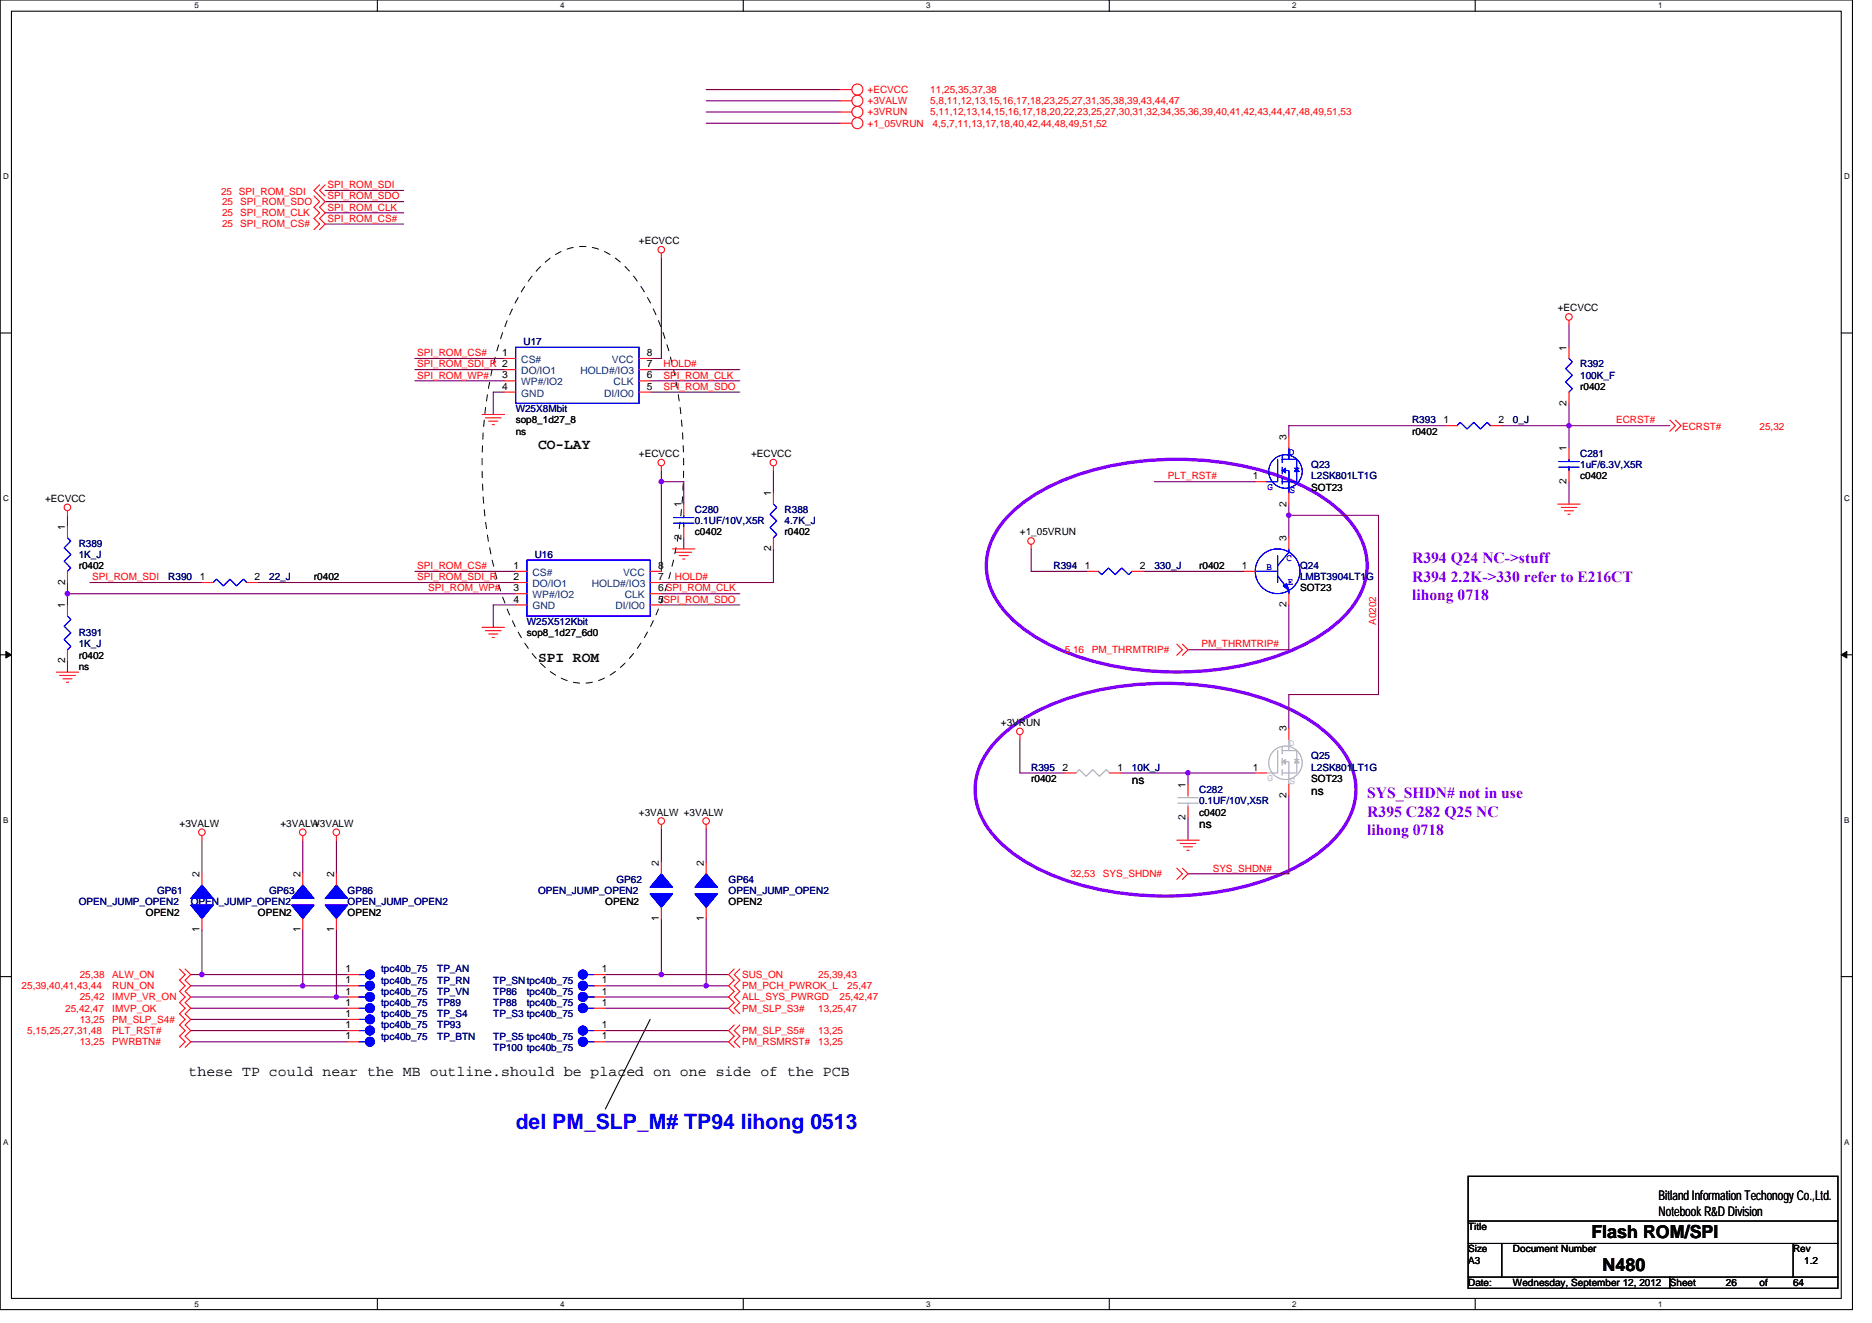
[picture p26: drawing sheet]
<svg xmlns="http://www.w3.org/2000/svg" width="297mm" height="210mm" viewBox="0 0 297 210" stroke-linecap="round" stroke-linejoin="round" font-family="sans-serif">
<defs><g id="words">
<text font-size="3.4" fill="#00f" x="81.8" y="179.1">del PM_SLP_M# TP94 lihong 0513</text>
<g font-size="2.8">
<text x="252.5" y="196.4">Flash ROM/SPI</text>
<text x="254.3" y="201.8">N480</text>
</g>
<g font-size="2.5" fill="#8000ff">
<text x="224.1" y="89.4">R394 Q24 NC-&gt;stuff</text>
<text x="224.1" y="92.3">R394 2.2K-&gt;330 refer to E216CT</text>
<text x="224.1" y="95.2">lihong 0718</text>
<text x="217" y="126.7">SYS_SHDN# not in use</text>
<text x="217" y="129.6">R395 C282 Q25 NC</text>
<text x="217" y="132.6">lihong 0718</text>
</g>
<g font-size="2.3">
<text x="85.4" y="71.3">CO-LAY</text>
<text x="85.4" y="105.1">SPI ROM</text>
<text x="29.9" y="170.8">these TP could near the MB outline.should be placed on one side of the PCB</text>
</g>
<g font-size="2.1">
<text x="263.2" y="190.4">Bitland Information Techonogy Co.,Ltd.</text>
<text x="263.2" y="192.9">Notebook R&amp;D Division</text>
</g>
<g font-size="1.9">
<text x="179.6" y="124.4">ns</text>
<text x="190.3" y="131.5">ns</text>
<text x="208.1" y="126.2">ns</text>
</g>
<g font-size="1.6" fill="#f00">
<text x="137.7" y="16.5">+3VALW</text>
<text x="137.7" y="14.8">+ECVCC</text>
<text x="147.6" y="14.8">11,25,35,37,38</text>
<text x="147.6" y="16.5">5,8,11,12,13,15,16,17,18,23,25,27,31,35,38,39,43,44,47</text>
<text x="137.7" y="20.1">+1_05VRUN</text>
<text x="137.7" y="18.3">+3VRUN</text>
<text x="147.6" y="18.3">5,11,12,13,14,15,16,17,18,20,22,23,25,27,30,31,32,34,35,36,39,40,41,42,43,44,47,48,49,51,53</text>
<text x="148" y="20.1">4,5,7,11,13,17,18,40,42,44,48,49,51,52</text>
<text x="52" y="29.9">SPI_ROM_SDI</text>
<text x="35.1" y="30.9">25 SPI_ROM_SDI</text>
<text x="35.2" y="34.3">25 SPI_ROM_CLK</text>
<text x="35.2" y="32.5">25 SPI_ROM_SDO</text>
<text x="52" y="31.6">SPI_ROM_SDO</text>
<text x="52" y="33.4">SPI_ROM_CLK</text>
<text x="52" y="35.2">SPI_ROM_CS#</text>
<text x="35.2" y="36.1">25 SPI_ROM_CS#</text>
<text x="66.2" y="58.3">SPI_ROM_SDI_R 2</text>
<text x="66.2" y="56.5">SPI_ROM_CS#</text>
<text x="105.3" y="58.3">HOLD#</text>
<text x="66.2" y="60.1">SPI_ROM_WP#</text>
<text x="105.3" y="61.9">SPI_ROM_SDO</text>
<text x="105.3" y="60.1">SPI_ROM_CLK</text>
<text x="256.4" y="67.2">ECRST#</text>
<text x="266.9" y="68.3">ECRST#</text>
<text x="279.2" y="68.3">25,32</text>
<text x="185.3" y="76.1">PLT_RST#</text>
<text x="14.6" y="92.1">SPI_ROM_SDI</text>
<text x="66.2" y="90.3">SPI_ROM_CS#</text>
<text x="66.2" y="92.1">SPI_ROM_SDI_R</text>
<text x="68" y="93.9">SPI_ROM_WP#</text>
<text x="107.1" y="92.1">HOLD#</text>
<text x="218.4" y="99.2" transform="rotate(-90 218.4 99.2)">A0202</text>
<text x="168.9" y="103.7">5,16</text>
<text x="173.2" y="103.7">PM_THRMTRIP#</text>
<text x="190.6" y="102.8">PM_THRMTRIP#</text>
<text x="169.8" y="139.2">32,53</text>
<text x="175" y="139.2">SYS_SHDN#</text>
<text x="192.4" y="138.3">SYS_SHDN#</text>
<text x="12.7" y="155.2">25,38</text>
<text x="17.8" y="155.2">ALW_ON</text>
<text x="117.7" y="155.2">SUS_ON</text>
<text x="129.8" y="155.2">25,39,43</text>
<text x="3.4" y="157">25,39,40,41,43,44</text>
<text x="10.3" y="160.5">25,42,47</text>
<text x="12.7" y="158.8">25,42</text>
<text x="17.8" y="160.5">IMVP_OK</text>
<text x="17.8" y="158.8">IMVP_VR_ON</text>
<text x="17.8" y="157">RUN_ON</text>
<text x="117.7" y="160.5">PM_SLP_S3#</text>
<text x="117.7" y="158.8">ALL_SYS_PWRGD</text>
<text x="117.7" y="157">PM_PCH_PWROK_L</text>
<text x="129.8" y="160.5">13,25,47</text>
<text x="133.2" y="158.8">25,42,47</text>
<text x="134.4" y="157">25,47</text>
<text x="4.3" y="164.1">5,15,25,27,31,48</text>
<text x="12.7" y="165.9">13,25</text>
<text x="12.7" y="162.3">13,25</text>
<text x="17.8" y="165.9">PWRBTN#</text>
<text x="17.8" y="164.1">PLT_RST#</text>
<text x="17.8" y="162.3">PM_SLP_S4#</text>
<text x="117.7" y="165.9">PM_RSMRST#</text>
<text x="117.7" y="164.1">PM_SLP_S5#</text>
<text x="129.8" y="164.1">13,25</text>
<text x="129.8" y="165.9">13,25</text>
</g>
<g font-size="1.6">
<text x="101.4" y="38.8">+ECVCC</text>
<text x="247.2" y="49.4">+ECVCC</text>
<text x="79.7" y="56.5">1</text>
<text x="102.6" y="58.3">7</text>
<text x="102.6" y="56.5">8</text>
<text x="248.6" y="55.6" transform="rotate(-90 248.6 55.6)">1</text>
<text x="79.7" y="60.1">3</text>
<text x="79.7" y="61.8">4</text>
<text x="102.6" y="60.1">6</text>
<text x="102.6" y="61.8">5</text>
<text x="248.6" y="64.4" transform="rotate(-90 248.6 64.4)">2</text>
<text x="250.7" y="61.9">r0402</text>
<text x="81.8" y="69">ns</text>
<text x="81.8" y="67.2">sop8_1d27_8</text>
<text x="204.1" y="69.9" transform="rotate(-90 204.1 69.9)">3</text>
<text x="224.1" y="69">r0402</text>
<text x="229" y="67.2">1</text>
<text x="237.8" y="67.2">2</text>
<text x="248.6" y="71.6" transform="rotate(-90 248.6 71.6)">1</text>
<text x="101.4" y="72.5">+ECVCC</text>
<text x="119.2" y="72.5">+ECVCC</text>
<text x="198.8" y="76.1">1</text>
<text x="208.1" y="77.9">SOT23</text>
<text x="248.6" y="76.8" transform="rotate(-90 248.6 76.8)">2</text>
<text x="250.7" y="76.1">c0402</text>
<text x="7.2" y="79.7">+ECVCC</text>
<text x="108.1" y="80.5" transform="rotate(-90 108.1 80.5)">1</text>
<text x="122.3" y="78.8" transform="rotate(-90 122.3 78.8)">1</text>
<text x="204.1" y="80.4" transform="rotate(-90 204.1 80.4)">2</text>
<text x="10.3" y="84.1" transform="rotate(-90 10.3 84.1)">1</text>
<text x="108.1" y="85.7" transform="rotate(-90 108.1 85.7)">2</text>
<text x="110.3" y="85">c0402</text>
<text x="122.3" y="87.5" transform="rotate(-90 122.3 87.5)">2</text>
<text x="124.5" y="85">r0402</text>
<text x="161.8" y="85">+1_05VRUN</text>
<text x="204.1" y="85.9" transform="rotate(-90 204.1 85.9)">3</text>
<text x="10.3" y="92.8" transform="rotate(-90 10.3 92.8)">2</text>
<text x="12.5" y="90.3">r0402</text>
<text x="31.7" y="92.1">1</text>
<text x="40.4" y="92.1">2</text>
<text x="49.8" y="92.1">r0402</text>
<text x="81.5" y="90.3">1</text>
<text x="81.5" y="92.1">2</text>
<text x="81.5" y="93.9">3</text>
<text x="81.5" y="95.6">4</text>
<text x="104.4" y="92.1">7</text>
<text x="104.4" y="93.9">6 SPI_ROM_CLK</text>
<text x="104.4" y="95.6">5SPI_ROM_SDO</text>
<text x="104.4" y="90.3">8</text>
<text x="172.1" y="90.3">1</text>
<text x="180.9" y="90.3">2</text>
<text x="190.3" y="90.3">r0402</text>
<text x="197" y="90.3">1</text>
<text x="206.3" y="93.9">SOT23</text>
<text x="10.3" y="96.5" transform="rotate(-90 10.3 96.5)">1</text>
<text x="83.6" y="101">sop8_1d27_6d0</text>
<text x="204.1" y="96.4" transform="rotate(-90 204.1 96.4)">2</text>
<text x="10.3" y="105.3" transform="rotate(-90 10.3 105.3)">2</text>
<text x="12.5" y="106.3">ns</text>
<text x="12.5" y="104.5">r0402</text>
<text x="158.8" y="115.2">+3VRUN</text>
<text x="204.1" y="116.1" transform="rotate(-90 204.1 116.1)">3</text>
<text x="163.6" y="124.1">r0402</text>
<text x="168.6" y="122.3">2</text>
<text x="177.3" y="122.3">1</text>
<text x="188.1" y="125" transform="rotate(-90 188.1 125)">1</text>
<text x="198.8" y="122.3">1</text>
<text x="208.1" y="124.1">SOT23</text>
<text x="28.5" y="131.2">+3VALW</text>
<text x="44.5" y="131.2">+3VALW</text>
<text x="49.8" y="131.2">+3VALW</text>
<text x="101.4" y="129.4">+3VALW +3VALW</text>
<text x="188.1" y="130.2" transform="rotate(-90 188.1 130.2)">2</text>
<text x="190.3" y="129.4">c0402</text>
<text x="204.1" y="126.6" transform="rotate(-90 204.1 126.6)">2</text>
<text x="104.6" y="137.4" transform="rotate(-90 104.6 137.4)">2</text>
<text x="111.7" y="137.4" transform="rotate(-90 111.7 137.4)">2</text>
<text x="31.7" y="139.2" transform="rotate(-90 31.7 139.2)">2</text>
<text x="47.7" y="139.2" transform="rotate(-90 47.7 139.2)">2</text>
<text x="53" y="139.2" transform="rotate(-90 53 139.2)">2</text>
<text x="96.1" y="143.7">OPEN2</text>
<text x="115.6" y="143.7">OPEN2</text>
<text x="23.2" y="145.4">OPEN2</text>
<text x="31.7" y="148" transform="rotate(-90 31.7 148)">1</text>
<text x="40.9" y="145.4">OPEN2</text>
<text x="47.7" y="148" transform="rotate(-90 47.7 148)">1</text>
<text x="53" y="148" transform="rotate(-90 53 148)">1</text>
<text x="55.2" y="145.4">OPEN2</text>
<text x="104.6" y="146.2" transform="rotate(-90 104.6 146.2)">1</text>
<text x="111.7" y="146.2" transform="rotate(-90 111.7 146.2)">1</text>
<text x="54.8" y="154.3">1</text>
<text x="95.5" y="154.3">1</text>
<text x="54.8" y="157.9">1</text>
<text x="54.8" y="161.4">1</text>
<text x="54.8" y="156.1">1</text>
<text x="54.8" y="159.6">1</text>
<text x="95.5" y="157.9">1</text>
<text x="95.5" y="159.6">1</text>
<text x="95.5" y="156.1">1</text>
<text x="54.8" y="165">1</text>
<text x="54.8" y="163.2">1</text>
<text x="95.5" y="163.2">1</text>
<text x="95.5" y="165">1</text>
<text x="233" y="195.2">Title</text>
<text x="233" y="200.6">A3</text>
<text x="233" y="198.8">Size</text>
<text x="240.1" y="198.8">Document Number</text>
<text x="284.5" y="198.8">Rev</text>
<text x="286.3" y="200.6">1.2</text>
<text x="233" y="204.1">Date:</text>
<text x="240.1" y="204.1">Wednesday, September 12, 2012</text>
<text x="265" y="204.1">Sheet</text>
<text x="273.9" y="204.1">26</text>
<text x="279.2" y="204.1">of</text>
<text x="284.5" y="204.1">64</text>
</g>
<g font-size="1.6" fill="#004080">
<text x="82.7" y="57.6">CS#</text>
<text x="82.7" y="59.4">DO/IO1</text>
<text x="92.1" y="59.4">HOLD#/IO3</text>
<text x="97.1" y="57.6">VCC</text>
<text x="82.7" y="61.2">WP#/IO2</text>
<text x="82.7" y="62.9">GND</text>
<text x="95.9" y="62.9">DI/IO0</text>
<text x="97.4" y="61.2">CLK</text>
<text x="84.5" y="91.4">CS#</text>
<text x="84.5" y="93.2">DO/IO1</text>
<text x="84.5" y="95">WP#/IO2</text>
<text x="93.9" y="93.2">HOLD#/IO3</text>
<text x="98.9" y="91.4">VCC</text>
<text x="99.1" y="95">CLK</text>
<text x="84.5" y="96.7">GND</text>
<text x="97.6" y="96.7">DI/IO0</text>
</g>
<g font-size="1.6" fill="#000080">
<text x="83.1" y="54.8">U17</text>
<text x="250.7" y="58.3">R392</text>
<text x="81.8" y="65.4">W25X8Mbit</text>
<text x="250.7" y="60.1">100K_F</text>
<text x="224.1" y="67.2">R393</text>
<text x="240.1" y="67.2">0_J</text>
<text x="208.1" y="74.3">Q23</text>
<text x="208.1" y="76.1">L2SK801LT1G</text>
<text x="250.7" y="72.5">C281</text>
<text x="250.7" y="74.3">1uF/6.3V,X5R</text>
<text x="110.3" y="81.4">C280</text>
<text x="110.3" y="83.2">0.1UF/10V,X5R</text>
<text x="124.5" y="81.4">R388</text>
<text x="124.5" y="83.2">4.7K_J</text>
<text x="12.5" y="86.8">R389</text>
<text x="12.5" y="88.5">1K_J</text>
<text x="84.9" y="88.5">U16</text>
<text x="26.7" y="92.1">R390</text>
<text x="42.7" y="92.1">22_J</text>
<text x="167.2" y="90.3">R394</text>
<text x="183.2" y="90.3">330_J</text>
<text x="206.3" y="90.3">Q24</text>
<text x="206.3" y="92.1">LMBT3904LT1G</text>
<text x="12.5" y="101">R391</text>
<text x="83.6" y="99.2">W25X512Kbit</text>
<text x="12.5" y="102.8">1K_J</text>
<text x="163.6" y="122.3">R395</text>
<text x="179.6" y="122.3">10K_J</text>
<text x="190.3" y="125.9">C282</text>
<text x="208.1" y="120.5">Q25</text>
<text x="208.1" y="122.3">L2SK801LT1G</text>
<text x="190.3" y="127.7">0.1UF/10V,X5R</text>
<text x="12.5" y="143.7">OPEN_JUMP_OPEN2</text>
<text x="24.9" y="141.9">GP61</text>
<text x="30.3" y="143.7">OPEN_JUMP_OPEN2</text>
<text x="42.7" y="141.9">GP63</text>
<text x="55.2" y="141.9">GP86</text>
<text x="55.2" y="143.7">OPEN_JUMP_OPEN2</text>
<text x="85.4" y="141.9">OPEN_JUMP_OPEN2</text>
<text x="97.8" y="140.1">GP62</text>
<text x="115.6" y="140.1">GP64</text>
<text x="115.6" y="141.9">OPEN_JUMP_OPEN2</text>
<text x="60.5" y="154.3">tpc40b_75</text>
<text x="69.4" y="154.3">TP_AN</text>
<text x="60.5" y="157.9">tpc40b_75</text>
<text x="60.5" y="161.4">tpc40b_75</text>
<text x="60.5" y="156.1">tpc40b_75</text>
<text x="60.5" y="159.7">tpc40b_75</text>
<text x="69.4" y="157.9">TP_VN</text>
<text x="69.4" y="161.4">TP_S4</text>
<text x="69.4" y="156.1">TP_RN</text>
<text x="69.4" y="159.7">TP89</text>
<text x="78.3" y="159.7">TP88</text>
<text x="78.3" y="161.4">TP_S3 tpc40b_75</text>
<text x="78.3" y="157.9">TP86</text>
<text x="78.3" y="156.1">TP_SNtpc40b_75</text>
<text x="83.6" y="159.7">tpc40b_75</text>
<text x="83.6" y="157.9">tpc40b_75</text>
<text x="60.5" y="165">tpc40b_75</text>
<text x="60.5" y="163.2">tpc40b_75</text>
<text x="69.4" y="165">TP_BTN</text>
<text x="69.4" y="163.2">TP93</text>
<text x="78.3" y="165">TP_S5 tpc40b_75</text>
<text x="78.3" y="166.8">TP100 tpc40b_75</text>
</g>
<g font-size="1.6" fill="#00f">
<text x="201.1" y="77.7">G</text>
<text x="204.5" y="72.2">D</text>
<text x="204.7" y="78.2">S</text>
<text x="204.1" y="89.1">C</text>
<text x="201" y="90.5">B</text>
<text x="204.3" y="92.8">E</text>
</g>
<g font-size="1.6" fill="#c0c0c0">
<text x="204.5" y="118.4">D</text>
<text x="201.1" y="123.9">G</text>
<text x="204.7" y="124.5">S</text>
</g>
<g font-size="1.3">
<text x="30.8" y="1.3">5</text>
<text x="88.9" y="1.3">4</text>
<text x="147" y="1.3">3</text>
<text x="205" y="1.3">2</text>
<text x="263.1" y="1.3">1</text>
<text x=".5" y="28.4">D</text>
<text x="292.6" y="28.4">D</text>
<text x=".5" y="79.5">C</text>
<text x="292.6" y="79.5">C</text>
<text x=".5" y="130.6">B</text>
<text x="292.6" y="130.6">B</text>
<text x=".5" y="181.7">A</text>
<text x="292.6" y="181.7">A</text>
<text x="30.8" y="207.4">5</text>
<text x="88.9" y="207.4">4</text>
<text x="147" y="207.4">3</text>
<text x="205" y="207.4">2</text>
<text x="263.1" y="207.4">1</text>
</g>
</g></defs>
<path d="M0 0h293.9v207.9h-293.9zM1.8 1.8h290.4v204.3h-290.4z" fill="none" stroke="#000" stroke-width=".17"/>
<g fill="#fff">
<path d="M30.8 .2h.7v1.4h-.7z"/>
<path d="M30.8 206.3h.7v1.4h-.7z"/>
</g>
<path d="M59.9 0v1.8M59.9 206.1v1.8" fill="none" stroke="#000" stroke-width=".17"/>
<g fill="#fff">
<path d="M88.9 .2h.7v1.4h-.7z"/>
<path d="M88.9 206.3h.7v1.4h-.7z"/>
</g>
<path d="M117.9 0v1.8M117.9 206.1v1.8" fill="none" stroke="#000" stroke-width=".17"/>
<g fill="#fff">
<path d="M147 .2h.7v1.4h-.7z"/>
<path d="M147 206.3h.7v1.4h-.7z"/>
</g>
<path d="M176 0v1.8M176 206.1v1.8" fill="none" stroke="#000" stroke-width=".17"/>
<g fill="#fff">
<path d="M205 .2h.7v1.4h-.7z"/>
<path d="M205 206.3h.7v1.4h-.7z"/>
</g>
<path d="M234.1 0v1.8M234.1 206.1v1.8" fill="none" stroke="#000" stroke-width=".17"/>
<g fill="#fff">
<path d="M263.1 .2h.7v1.4h-.7z"/>
<path d="M263.1 206.3h.7v1.4h-.7z"/>
<path d="M.5 27.3h.9v1.4h-.9z"/>
<path d="M292.6 27.3h.9v1.4h-.9z"/>
<path d="M.5 78.4h.9v1.4h-.9z"/>
<path d="M292.6 78.4h.9v1.4h-.9z"/>
</g>
<path d="M0 52.9h1.8M292.2 52.9h1.7" fill="none" stroke="#000" stroke-width=".17"/>
<g fill="#fff">
<path d="M.5 129.5h.8v1.4h-.8z"/>
<path d="M292.6 129.5h.9v1.4h-.9z"/>
</g>
<path d="M0 103.9h1.8M292.2 103.9h1.7" fill="none" stroke="#000" stroke-width=".17"/>
<path d="M.9 103.4l.9 .5-.9 .5zM292.2 103.9l.8-.5v1z" fill="#000" stroke="#000" stroke-width=".16"/>
<g fill="#fff">
<path d="M.5 180.5h.8v1.4h-.8z"/>
<path d="M292.6 180.5h.9v1.4h-.9z"/>
</g>
<path d="M0 155h1.8M292.2 155h1.7M103.2 161.8l-7.1 14.2M233 186.7h58.6v17.8h-58.6zM233 193.8h58.6M233 197.4h58.6M238.3 197.4v5.3M284.5 197.4v5.3M233 202.7h58.6M265 202.7v1.8" fill="none" stroke="#000" stroke-width=".17"/>
<path d="M85.4 42.6a9.4 9.4 0 0 1 8.3-3.4 11.4 11.4 0 0 1 6.8 4.6 37.5 37.5 0 0 1 6.3 14.7 70.5 70.5 0 0 1-1.1 34.9 27.9 27.9 0 0 1-7.3 12.6 8.4 8.4 0 0 1-11.9 0 27.9 27.9 0 0 1-7.2-12.6 70 70 0 0 1 0-39.3 31.1 31.1 0 0 1 6.1-11.5z" fill="none" stroke="#000" stroke-width=".16" stroke-dasharray="1 1 1 1 1 1 1 1"/>
<path d="M159.9 82a28.5 28.5 0 0 1 12.9-7.2 51 51 0 0 1 31.8 1.4 22.1 22.1 0 0 1 10.8 8.2 10.1 10.1 0 0 1-.8 11.9 25.2 25.2 0 0 1-12 7.8 50.8 50.8 0 0 1-33.7-.7 22.1 22.1 0 0 1-10.9-8.3 10.1 10.1 0 0 1 .9-11.9zM158.1 117.6a28.5 28.5 0 0 1 13-7.3 51 51 0 0 1 31.7 1.4 22.1 22.1 0 0 1 10.8 8.3 10.1 10.1 0 0 1-.8 11.9 25.2 25.2 0 0 1-12 7.8 50.8 50.8 0 0 1-33.7-.7 22.1 22.1 0 0 1-10.8-8.3 10.1 10.1 0 0 1 .8-11.9z" fill="none" stroke="#8000ff" stroke-width=".53"/>
<g fill="none" stroke="#800040" stroke-width=".17">
<path d="M112.1 16h21.3M112.1 19.6h21.3M112.1 17.8h21.3M112.1 14.2h21.3M51.6 30.2h12.4M51.6 32h12.4M51.6 33.8h12.4M51.6 35.6h12.4M65.8 58.7h14.2M65.8 56.9h14.2M103.2 58.7h14.2M104.9 40.9v16h-1.7"/>
<path d="M249 51.6v3.5M65.8 60.5h14.2M80 62.2h-1.7v3.6M103.2 62.2h14.2M103.2 60.5h14.2M104.9 74.7v1.8h3.6v3.5M104.9 76.5v14.2M122.7 74.7v3.5M183.2 76.5h16M229.4 67.6h-24.9v1.7M238.3 67.6h10.7M249 67.6h16"/>
<path d="M249 64v3.6M249 76.5v3.5M249 67.6v3.5M10.7 94.2h71.1M10.7 94.2v1.8M10.7 81.8v1.8M10.7 92.5v1.7M14.3 92.5h17.7M40.9 92.5h40.9M65.8 90.7h16M81.8 96h-3.5v3.6M104.9 96h12.5"/>
<path d="M104.9 94.2h12.5M108.5 85.3v1.8M122.7 87.1v5.4h-17.8M163.6 87.1v3.6h8.9M181.4 90.7h16M204.5 81.8v3.5M204.5 96v7.1h-16M204.5 80v1.8M204.5 81.8h14.2v28.4h-14.2v5.4M10.7 104.9v1.8M161.8 117.3v5.4h7.1M32 133.4v5.3"/>
<path d="M48 133.4v5.3M53.4 133.4v5.3M104.9 131.6v5.3M112.1 131.6v5.3M177.8 122.7h10.7M188.5 122.7h10.7M188.5 122.7v1.8M188.5 129.8v3.6M204.5 126.2v12.5h-16M30.3 156.5h17.7M30.3 158.2h23.1M30.3 154.7h1.7"/>
<path d="M32 147.6v7.1M32 154.7h23.2M48 147.6v8.9M48 156.5h7.2M53.4 147.6v10.6M53.4 158.2h1.8M96.1 158.2h19.5M96.1 154.7h8.8M96.1 156.5h16M104.9 154.7h10.7M104.9 145.8v8.9M112.1 145.8v10.7"/>
<path d="M112.1 156.5h3.5M30.3 160h24.9M30.3 161.8h24.9M30.3 163.6h24.9M30.3 165.4h24.9M96.1 160h19.5M96.1 163.6h19.5M96.1 165.4h19.5"/>
</g>
<g fill="#f0f" stroke="#f0f" stroke-width=".17">
<circle cx="10.7" cy="94.2" r=".35"/>
<circle cx="104.9" cy="76.4" r=".35"/>
<circle cx="32" cy="154.7" r=".35"/>
<circle cx="104.9" cy="154.7" r=".35"/>
<circle cx="48" cy="156.5" r=".35"/>
<circle cx="53.4" cy="158.2" r=".35"/>
<circle cx="248.9" cy="67.6" r=".35"/>
<circle cx="188.5" cy="122.7" r=".35"/>
<circle cx="204.5" cy="81.8" r=".35"/>
<circle cx="112" cy="156.5" r=".35"/>
</g>
<g fill="none" stroke="#f00" stroke-width=".17">
<path d="M133.4 16h1.8M133.4 14.2h1.8M133.4 19.6h1.8M133.4 17.8h1.8M49.8 31.1l.9 .9-.9 .9 .9 .9-.9 .9 .9 .9-.9 .8M50.7 29.3l-.9 .9 1.8 1.8-.9 .9 .9 .9-.9 .9 .9 .9-.9 .8M51.6 29.3l-.9 .9 .9 .9M80 56.9h1.8M80 58.7h1.8M101.4 56.9h1.8M101.4 58.7h1.8M104.9 40.2v.7"/>
<path d="M249 50.8v.8M249 55.1v1.8M76.5 65.8h3.5M77 66.3h2.5M77.6 66.8h1.4M78.1 67.4h.3M80 60.5h1.8M80 62.2h1.8M101.4 60.5h1.8M101.4 62.2h1.8M104.9 74v.7M122.7 74v.7"/>
<path d="M122.7 78.2v1.8M199.2 76.5h1.8M204.5 69.3v1.8M204.5 78.2v1.8M229.4 67.6h1.8M236.5 67.6h1.8M249 71.1v1.8M249 74.7v1.8M249 62.2v1.8M265 66.7l.8 .9-.8 .9M265.8 66.7l.9 .9-.9 .9M10.7 81.1v.7"/>
<path d="M10.7 96v1.8M10.7 83.6v1.7M10.7 90.7v1.8M32 92.5h1.8M39.2 92.5h1.7M76.5 99.6h3.5M81.8 90.7h1.8M81.8 92.5h1.8M81.8 94.2h1.8M81.8 96h1.8M103.2 90.7h1.7M103.2 92.5h1.7"/>
<path d="M103.2 94.2h1.7M103.2 96h1.7M106.7 87.1h3.6M107.2 87.7h2.5M107.8 88.2h1.4M108.3 88.7h.4M108.5 80v1.8M108.5 83.6v1.7M122.7 85.3v1.8M163.6 86.4v.7M172.5 90.7h1.8M179.6 90.7h1.8"/>
<path d="M197.4 90.7h1.8M204.5 94.2v1.8M204.5 85.3v1.8M247.2 80h3.5M247.7 80.5h2.5M248.2 81.1h1.5M248.8 81.6h.3M8.9 106.7h3.6M9.5 107.2h2.5M10 107.7h1.4M10.5 108.3h.4M10.7 103.1v1.8"/>
<path d="M77 100.1h2.5M77.6 100.6h1.4M78.1 101.2h.3M161.8 116.6v.7M186.7 102.2l.9 .9-.9 .9M187.6 102.2l.9 .9-.9 .9M204.5 115.6v1.7M32 132.6v.7M32 138.7v1.8M48 132.6v.7M48 138.7v1.8M53.4 132.6v.7"/>
<path d="M53.4 138.7v1.8M104.9 130.9v.7M104.9 136.9v1.8M112.1 130.9v.7M112.1 136.9v1.8M168.9 122.7h1.8M176.1 122.7h1.7M186.7 133.3h3.6M186.7 137.8l.9 .9-.9 .9M187.3 133.9h2.5M187.6 137.8l.9 .9-.9 .9M187.8 134.4h1.4"/>
<path d="M188.3 135h.4M188.5 124.5v1.7M188.5 128v1.8M199.2 122.7h1.8M204.5 124.5v1.7M28.5 153.8l.9 .9-.9 .9 .9 .9-.9 .9 .9 .8-.9 .9 .9 .9-.9 .9 .9 .9-.9 .9 .9 .9-.9 .9 .9 .9-.9 .8M29.4 153.8l.9 .9-.9 .9 .9 .9-.9 .9 .9 .8-.9 .9 .9 .9-.9 .9 .9 .9-.9 .9 .9 .9-.9 .9 .9 .9-.9 .8M32 145.8v1.8M48 145.8v1.8M53.4 145.8v1.8M55.2 154.7h1.7M55.2 158.2h1.7"/>
<path d="M55.2 156.5h1.7M94.3 158.2h1.8M94.3 156.5h1.8M94.3 154.7h1.8M104.9 144v1.8M112.1 144v1.8M116.5 153.8l-.9 .9 .9 .9-.9 .9 .9 .9-.9 .8 .9 .9-.9 .9 .9 .9M117.4 153.8l-.9 .9 .9 .9-.9 .9 .9 .9-.9 .8 .9 .9-.9 .9 .9 .9M55.2 161.8h1.7M55.2 165.4h1.7M55.2 160h1.7M55.2 163.6h1.7"/>
<path d="M94.3 163.6h1.8M94.3 165.4h1.8M94.3 160h1.8M116.5 162.7l-.9 .9 .9 .9-.9 .9 .9 .8M117.4 162.7l-.9 .9 .9 .9-.9 .9 .9 .8"/>
<circle cx="136" cy="17.8" r=".88"/>
<circle cx="136" cy="16" r=".88"/>
<circle cx="136" cy="14.2" r=".88"/>
<circle cx="136" cy="19.5" r=".88"/>
<circle cx="104.9" cy="39.6" r=".52"/>
<circle cx="248.9" cy="50.3" r=".52"/>
<circle cx="104.9" cy="73.4" r=".52"/>
<circle cx="122.7" cy="73.4" r=".52"/>
<circle cx="10.7" cy="80.5" r=".52"/>
<circle cx="163.6" cy="85.9" r=".52"/>
<circle cx="161.8" cy="116.1" r=".52"/>
<circle cx="32" cy="132.1" r=".52"/>
<circle cx="48" cy="132.1" r=".52"/>
<circle cx="53.4" cy="132.1" r=".52"/>
<circle cx="104.9" cy="130.3" r=".52"/>
<circle cx="112" cy="130.3" r=".52"/>
</g>
<g fill="none" stroke="#00f" stroke-width=".17">
<path d="M81.8 55.1h19.6v8.9h-19.6zM249 56.9l.5 .5-1.1 1.1 1.1 1.1-1.1 1 1.1 1.1-.5 .5M202.7 72.9v3.6h-1.7M203.5 72.9h2.3v3.6h-2.3M203.5 72.4v1M203.5 74.1v1.1M203.5 75.9v.9M203.5 74.7h1v3.5M204.5 71.1v1.8M205.4 74.3h.7M231.2 67.6l.5-.6 1.1 1.1 1-1.1 1.1 1.1 1.1-1.1 .5 .6M247.4 74.1h3.2"/>
<path d="M247.4 73.3h3.2M249 72.9v.4M249 74.1v.6M10.7 97.8l.5 .5-1 1.1 1 1.1-1 1 1 1.1-.5 .5M10.7 85.3l.5 .6-1 1.1 1 1-1 1.1 1 1-.5 .6M33.8 92.5l.6-.6 1 1.1 1.1-1.1 1 1.1 1.1-1.1 .6 .6M83.6 88.9h19.6v8.9h-19.6zM106.9 83h3.2M106.9 82.1h3.2M108.5 81.8v.3M108.5 83v.6M122.7 80l.6 .5-1.1 1.1 1.1 1.1-1.1 1 1.1 1.1-.6 .5"/>
<path d="M174.3 90.7l.5 .5 1.1-1.1 1.1 1.1 1-1.1 1.1 1.1 .5-.5M199.2 90.7h3.5M202.7 91.4l1.8 2.3v.5M202.7 88.2v4.3M204.5 87.1v.6l-1.8 2.1M56.9 154.7h1.1M56.9 158.2h1.1M56.9 156.5h1.1M93.2 158.2h1.1M93.2 156.5h1.1M93.2 154.7h1.1M56.9 161.8h1.1"/>
<path d="M56.9 165.4h1.1M56.9 160h1.1M56.9 163.6h1.1M93.2 163.6h1.1M93.2 165.4h1.1M93.2 160h1.1"/>
<circle cx="204" cy="74.8" r="2.66"/>
<circle cx="202.7" cy="90.7" r="3.5"/>
</g>
<g fill="#00f" stroke="#00f" stroke-width=".17">
<path d="M203.5 74.7l.5-.4v.7z" fill-rule="evenodd"/>
<path d="M205.8 74.3l.3 .5h-.7z" fill-rule="evenodd"/>
<path d="M203.5 74.7l.5-.4v.7z" fill-rule="evenodd"/>
<path d="M205.8 74.3l.3 .5h-.7z" fill-rule="evenodd"/>
<path d="M203.6 93l.5-.4 .4 1.1z" fill-rule="evenodd"/>
<path d="M203.6 93l.5-.4 .4 1.1z" fill-rule="evenodd"/>
<path d="M110.3 141.9h3.5l-1.7 2.1z" fill-rule="evenodd"/>
<path d="M112.1 138.7l1.7 2.1h-3.5z" fill-rule="evenodd"/>
<path d="M110.3 141.9h3.5l-1.7 2.1z" fill-rule="evenodd"/>
<path d="M112.1 138.7l1.7 2.1h-3.5z" fill-rule="evenodd"/>
<path d="M51.6 143.7h3.6l-1.8 2.1z" fill-rule="evenodd"/>
<path d="M53.4 140.5l1.8 2.1h-3.6z" fill-rule="evenodd"/>
<path d="M51.6 143.7h3.6l-1.8 2.1z" fill-rule="evenodd"/>
<path d="M53.4 140.5l1.8 2.1h-3.6z" fill-rule="evenodd"/>
<path d="M46.3 143.7h3.5l-1.8 2.1z" fill-rule="evenodd"/>
<path d="M48 140.5l1.8 2.1h-3.5z" fill-rule="evenodd"/>
<path d="M46.3 143.7h3.5l-1.8 2.1z" fill-rule="evenodd"/>
<path d="M48 140.5l1.8 2.1h-3.5z" fill-rule="evenodd"/>
<path d="M30.3 143.7h3.5l-1.8 2.1z" fill-rule="evenodd"/>
<path d="M32 140.5l1.8 2.1h-3.5z" fill-rule="evenodd"/>
<path d="M30.3 143.7h3.5l-1.8 2.1z" fill-rule="evenodd"/>
<path d="M32 140.5l1.8 2.1h-3.5z" fill-rule="evenodd"/>
<path d="M103.2 141.9h3.5l-1.8 2.1z" fill-rule="evenodd"/>
<path d="M104.9 138.7l1.8 2.1h-3.5z" fill-rule="evenodd"/>
<path d="M103.2 141.9h3.5l-1.8 2.1z" fill-rule="evenodd"/>
<path d="M104.9 138.7l1.8 2.1h-3.5z" fill-rule="evenodd"/>
<circle cx="58.7" cy="154.7" r=".71"/>
<circle cx="58.7" cy="158.2" r=".71"/>
<circle cx="58.7" cy="161.8" r=".71"/>
<circle cx="92.5" cy="163.6" r=".71"/>
<circle cx="58.7" cy="165.3" r=".71"/>
<circle cx="58.7" cy="156.5" r=".71"/>
<circle cx="92.5" cy="158.2" r=".71"/>
<circle cx="92.5" cy="165.3" r=".71"/>
<circle cx="58.7" cy="160" r=".71"/>
<circle cx="58.7" cy="163.6" r=".71"/>
<circle cx="92.5" cy="160" r=".71"/>
<circle cx="92.5" cy="156.5" r=".71"/>
<circle cx="92.5" cy="154.7" r=".71"/>
</g>
<g fill="none" stroke="#c0c0c0" stroke-width=".17">
<path d="M202.7 119.1v3.6h-1.7M203.5 119.1h2.3v3.6h-2.3M203.5 118.6v1.1M204.5 117.3v1.8M170.7 122.7l.6-.5 1 1 1.1-1 1.1 1 1-1 .6 .5M186.9 127.5h3.2M186.9 126.6h3.2M188.5 126.2v.4M188.5 127.5v.5M203.5 120.4v1M203.5 122.2v.8M203.5 120.9h1v3.6"/>
<path d="M205.4 120.5h.7"/>
<circle cx="204" cy="121.1" r="2.66"/>
</g>
<g fill="#c0c0c0" stroke="#c0c0c0" stroke-width=".17">
<path d="M203.5 120.9l.5-.4v.8z" fill-rule="evenodd"/>
<path d="M205.8 120.5l.3 .6h-.7z" fill-rule="evenodd"/>
<path d="M203.5 120.9l.5-.4v.8z" fill-rule="evenodd"/>
<path d="M205.8 120.5l.3 .6h-.7z" fill-rule="evenodd"/>
</g>
<use href="#words"/>
</svg>
